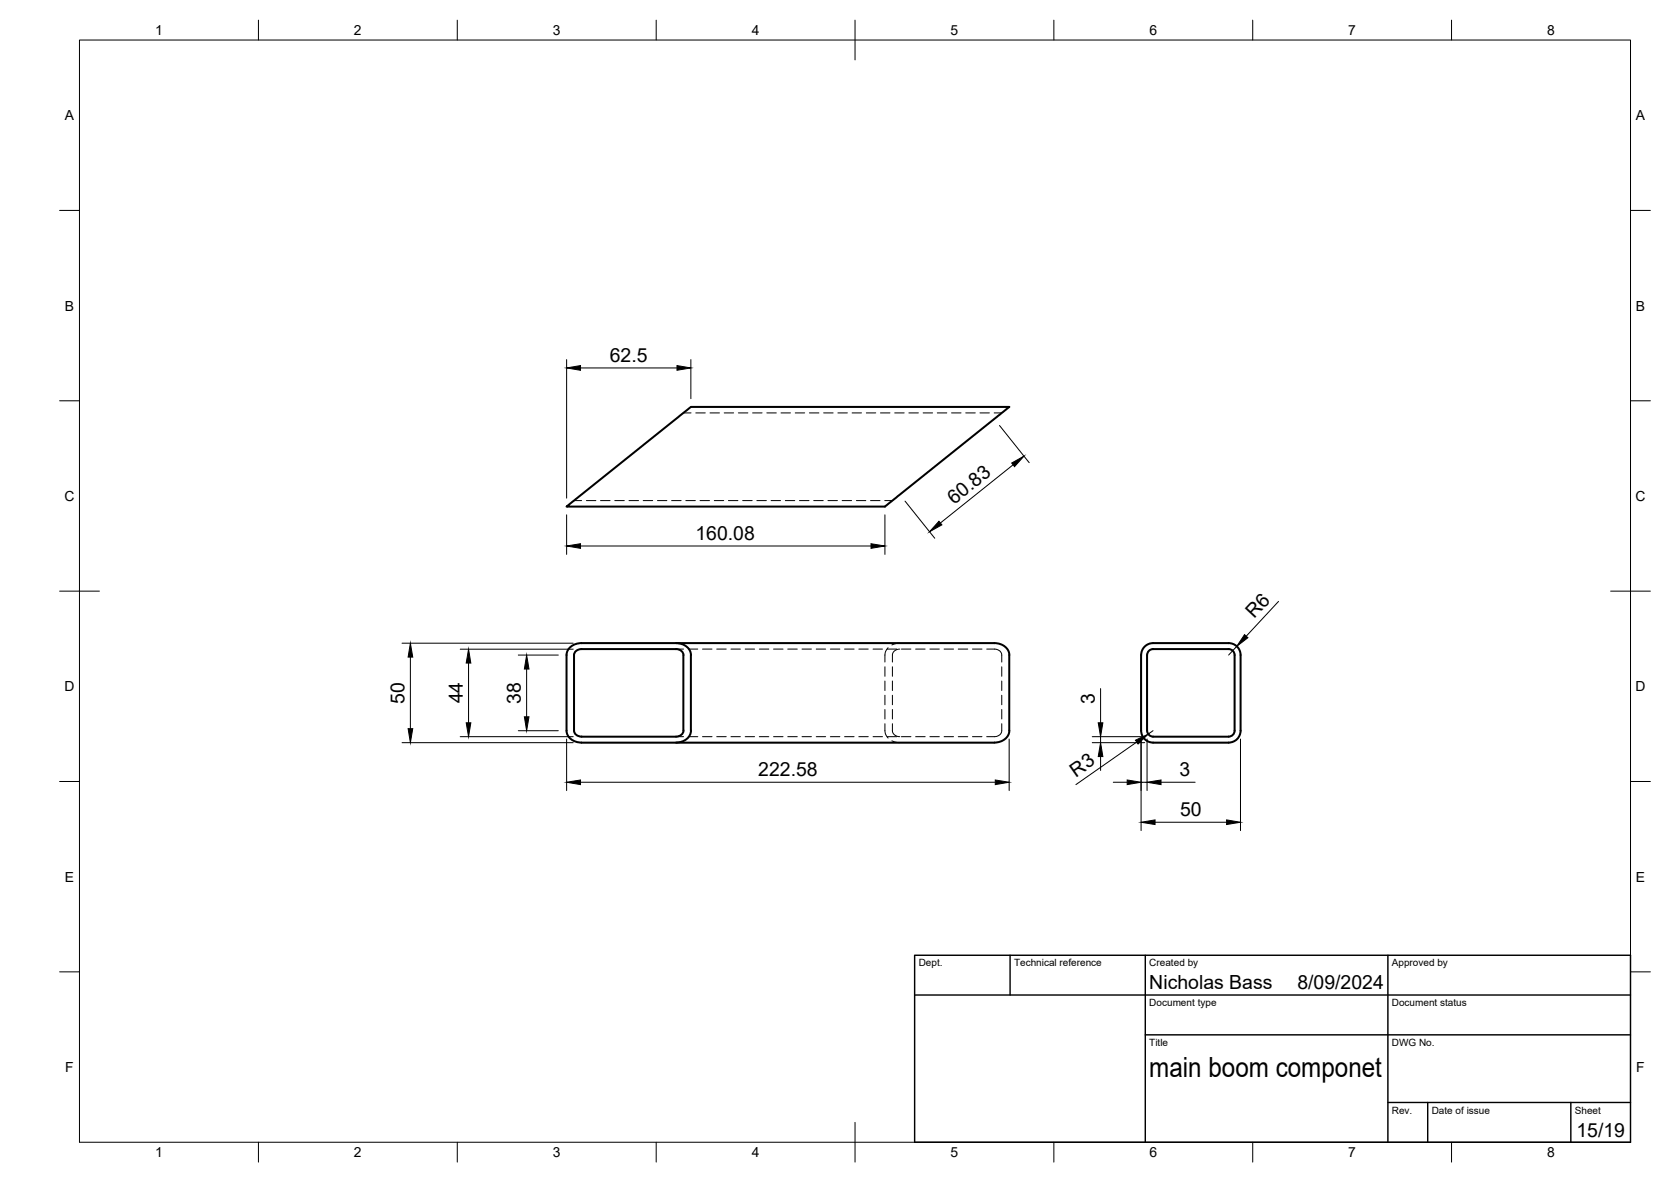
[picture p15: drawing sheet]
<svg xmlns="http://www.w3.org/2000/svg" width="420mm" height="297mm" viewBox="0 0 420 297" stroke-linecap="round" stroke-linejoin="round" font-family="sans-serif">
<defs><g id="words">
<text font-size="7" x="289" y="270.6">main boom componet</text>
<g font-size="4.9">
<text x="153.3" y="91">62.5</text>
<text x="239.9" y="126.8" transform="rotate(-39 239.9 126.8)">60.83</text>
<text x="174.9" y="135.7">160.08</text>
<text x="315.4" y="155.6" transform="rotate(-47 315.4 155.6)">R6</text>
<text x="101.7" y="176.8" transform="rotate(-90 101.7 176.8)">50</text>
<text x="116.4" y="176.8" transform="rotate(-90 116.4 176.8)">44</text>
<text x="131" y="176.8" transform="rotate(-90 131 176.8)">38</text>
<text x="275.3" y="176.9" transform="rotate(-90 275.3 176.9)">3</text>
<text x="190.7" y="195.1">222.58</text>
<text x="270.5" y="195.4" transform="rotate(-35 270.5 195.4)">R3</text>
<text x="296.6" y="195.1">3</text>
<text x="296.7" y="205.2">50</text>
<text x="289" y="248.5">Nicholas Bass</text>
<text x="326.2" y="248.5">8/09/2024</text>
<text x="396.4" y="285.7">15/19</text>
</g>
<g font-size="3.5">
<text x="39" y="8.8">1</text>
<text x="89" y="8.8">2</text>
<text x="139" y="8.8">3</text>
<text x="189" y="8.8">4</text>
<text x="239" y="8.8">5</text>
<text x="289" y="8.8">6</text>
<text x="339" y="8.8">7</text>
<text x="389" y="8.8">8</text>
<text x="16.3" y="30.2">A</text>
<text x="411.3" y="30.2">A</text>
<text x="16.3" y="78">B</text>
<text x="411.3" y="78">B</text>
<text x="16.2" y="125.9">C</text>
<text x="411.2" y="125.9">C</text>
<text x="16.2" y="173.7">D</text>
<text x="411.2" y="173.7">D</text>
<text x="16.3" y="221.6">E</text>
<text x="411.3" y="221.6">E</text>
<text x="16.4" y="269.4">F</text>
<text x="411.4" y="269.4">F</text>
<text x="39" y="290.8">1</text>
<text x="89" y="290.8">2</text>
<text x="139" y="290.8">3</text>
<text x="189" y="290.8">4</text>
<text x="239" y="290.8">5</text>
<text x="289" y="290.8">6</text>
<text x="339" y="290.8">7</text>
<text x="389" y="290.8">8</text>
</g>
<g font-size="2.5">
<text x="231" y="242.9">Dept.</text>
<text x="255" y="242.9">Technical reference</text>
<text x="289" y="242.9">Created by</text>
<text x="350" y="242.9">Approved by</text>
<text x="289" y="252.8">Document type</text>
<text x="350" y="252.8">Document status</text>
<text x="289" y="262.9">Title</text>
<text x="350" y="262.9">DWG No.</text>
<text x="350" y="279.9">Rev.</text>
<text x="360" y="279.9">Date of issue</text>
<text x="396" y="279.9">Sheet</text>
</g>
</g></defs>
<!-- layer: Hidden -->
<g fill="none" stroke="#000" stroke-width=".25">
<path d="M171.8 103.8h2M174.9 103.8h2.4M178.5 103.8h2.4M182.1 103.8h2.4M185.7 103.8h2.3M189.2 103.8h2.4M192.8 103.8h2.4M196.4 103.8h2.4M200 103.8h2.3M203.5 103.8h2.4M207.1 103.8h2.4M210.7 103.8h2.4"/>
<path d="M214.2 103.8h2.4M217.8 103.8h2.4M221.4 103.8h2.4M225 103.8h2.4M228.5 103.8h2.4M232.1 103.8h2.4M235.7 103.8h2.4M239.2 103.8h2.4M242.8 103.8h2.4M246.4 103.8h2.4M250 103.8h1.9M144.3 125.8h1.9"/>
<path d="M147.4 125.8h2.4M151 125.8h2.4M154.6 125.8h2.4M158.2 125.8h2.3M161.7 125.8h2.4M165.3 125.8h2.4M168.9 125.8h2.4M172.4 125.8h2.4M176 125.8h2.4M179.6 125.8h2.4M183.2 125.8h2.3M186.7 125.8h2.4"/>
<path d="M190.3 125.8h2.4M193.9 125.8h2.4M197.5 125.8h2.3M201 125.8h2.4M204.6 125.8h2.4M208.2 125.8h2.4M211.8 125.8h2.3M215.3 125.8h2.4M218.9 125.8h2.4M222.5 125.8h1.9M170 163.1h1.9M173.1 163.1h2.4"/>
<path d="M176.6 163.1h2.4M180.2 163.1h2.4M183.8 163.1h2.4M187.4 163.1h2.3M190.9 163.1h2.4M194.5 163.1h2.4M198.1 163.1h2.4M201.7 163.1h2.3M205.2 163.1h2.4M208.8 163.1h2.4M212.4 163.1h2.4M215.9 163.1h2.4"/>
<path d="M219.5 163.1h2.4M222.5 167.6v2.4M222.5 171.1v2.4M222.5 174.7v2.4M222.5 178.3v2.4M223.1 163.1h2.4M223.3 162.8l-.5 .7a4.8 4.8 0 0 0-.3 2.9M224.4 167.6v2.4M224.4 171.1v2.4M224.4 174.7v2.4M224.4 178.3v2.4M226.3 163.1a1.74 1.74 0 0 0-1.9 1.5v1.8"/>
<path d="M226.3 161.6l-2 .5M226.7 163.1h2.3M230.2 163.1h2.4M233.8 163.1h2.4M237.4 163.1h2.4M240.9 163.1h2.4M244.5 163.1h2.4M248.1 163.1h1.9a1.74 1.74 0 0 1 1.9 1.5v1.8M251.9 167.6v2.4M251.9 171.1v2.4M251.9 174.7v2.4M251.9 178.3v2.4"/>
<path d="M170 185.1h1.9M173.1 185.1h2.4M176.6 185.1h2.4M180.2 185.1h2.4M183.8 185.1h2.4M187.4 185.1h2.3M190.9 185.1h2.4M194.5 185.1h2.4M198.1 185.1h2.4M201.7 185.1h2.3M205.2 185.1h2.4M208.8 185.1h2.4"/>
<path d="M212.4 185.1h2.4M215.9 185.1h2.4M219.5 185.1h2.4M222.5 181.9a4.8 4.8 0 0 0 .3 2.9l.5 .7M223.1 185.1h2.4M224.3 186.2l2 .4M224.4 181.9v1.7a1.69 1.69 0 0 0 1.9 1.5M226.7 185.1h2.3M230.2 185.1h2.4M233.8 185.1h2.4M237.4 185.1h2.4M240.9 185.1h2.4"/>
<path d="M244.5 185.1h2.4M251.9 181.9v1.7a1.65 1.65 0 0 1-1.9 1.5h-1.9"/>
</g>
<!-- layer: Visible -->
<path d="M142.5 127.3l31.2-25h80.1l-31.3 25zM144.9 163.6l1.3-.5h23.8a1.67 1.67 0 0 1 1.8 1.5l.1 19a1.75 1.75 0 0 1-1.9 1.5h-23.8a1.72 1.72 0 0 1-1.9-1.5v-19zM170 161.6a3.4 3.4 0 0 1 3.7 3v19a3.4 3.4 0 0 1-3.7 3M250 161.6h-103.8a3.4 3.4 0 0 0-3.7 3v19a3.4 3.4 0 0 0 3.7 3h103.8M250 161.6a3.4 3.4 0 0 1 3.8 3v19a3.4 3.4 0 0 1-3.8 3M286.9 164.6v19M286.9 164.6a2.99 2.99 0 0 1 3-3h19a2.99 2.99 0 0 1 3 3v19a2.99 2.99 0 0 1-3 3h-19a3 3 0 0 1-3-3M288.4 164.6v19M288.4 164.6a1.49 1.49 0 0 1 1.5-1.5h19a1.49 1.49 0 0 1 1.5 1.5v19a1.52 1.52 0 0 1-1.5 1.5h-19a1.49 1.49 0 0 1-1.5-1.5" fill="none" stroke="#000" stroke-width=".51"/>
<!-- layer: BORDER -->
<g fill="none" stroke="#000" stroke-width=".25">
<path d="M20 10.1h390v276.9h-390zM65 5.1v5M115 5.1v5M165 5.1v5M215 5.1v10M265 5.1v5M315 5.1v5M365 5.1v5M15 52.9h5M410 52.9h5M15 100.7h5M410 100.7h5"/>
<path d="M15 148.6h10M405 148.6h10M15 196.4h5M410 196.4h5M15 244.2h5M410 244.2h5M65 287v5M115 287v5M165 287v5M215 282.1v9.9M265 287v5M315 287v5"/>
<path d="M365 287v5"/>
</g>
<!-- layer: TITLEBLOCK -->
<path d="M230 240.1h180v46.9h-180zM230 250h180M254 240.1v9.9M288 240.1v46.9M349 240.1v46.9M288 260.1h122M349 277.1h61M359 277.1v9.9M395 277.1v9.9" fill="none" stroke="#000" stroke-width=".36"/>
<!-- layer: FD_Dimensions -->
<g fill="none" stroke="#000" stroke-width=".25">
<path d="M142.5 90.4v34.8M146 92.5h24.2M173.7 90.4v9.8M251.3 106.9l7.5 9.4M254.7 116.8l-18.2 14.6M142.5 129.4v9.9M146 137.2h73M222.5 129.4v9.9M227.6 125.9l7.4 9.4M321.5 151.1l-8.1 8.8M101.1 161.6h43M103.2 165.1v18"/>
<path d="M115.7 163.1h28.4M117.8 166.6v15M130.3 164.6h10.1M132.4 168.1v12M276.7 173v8.6M311 162.4l-2.1 2.2M101.1 186.6h43M115.7 185.1h28.4M130.3 183.6h10.1M142.5 185.7v13M146 196.6h104.3M253.7 185.7v13"/>
<path d="M274.6 186.6h13.2M274.6 185.1h13.2M276.7 185.1v1.5M276.7 190.1v3.5M279.9 196.6h3.5M285.8 186.5l-15.3 10.7M286.9 196.6h1.5M286.9 185.7v23M288.4 185.7v13M289.9 183.6l-1.2 .9M291.9 196.6h8.6M311.9 185.7v23"/>
<path d="M290.4 206.6h18"/>
</g>
<g fill="#000" stroke="#000" stroke-width=".25">
<path d="M142.5 92.5l3.5-.6v1.2zM170.2 91.9l3.5 .6-3.5 .6zM254.4 116.4l3.1-1.8-2.4 2.7zM142.5 137.2l3.5-.6v1.2zM219 136.6l3.5 .6-3.5 .6zM236.1 131l.7 .9-3.1 1.7zM312.9 159.5l.9 .8-2.8 2.1zM103.2 161.6l.6 3.5h-1.2zM117.8 163.1l.6 3.5h-1.2zM132.4 164.6l.6 3.5h-1.2zM102.6 183.1h1.2l-.6 3.5zM117.2 181.6h1.2l-.6 3.5z"/>
<path d="M131.8 180.1h1.2l-.6 3.5zM142.5 196.6l3.5-.6v1.2zM250.3 196l3.4 .6-3.4 .6zM276.7 186.6l.6 3.5h-1.2zM276.1 181.6h1.2l-.6 3.5zM283.4 196l3.5 .6-3.5 .6zM285.5 186l3.2-1.5-2.5 2.5zM288.4 196.6l3.5-.6v1.2zM286.9 206.6l3.5-.6v1.2zM308.4 206l3.5 .6-3.5 .6z"/>
</g>
<use href="#words"/>
</svg>
